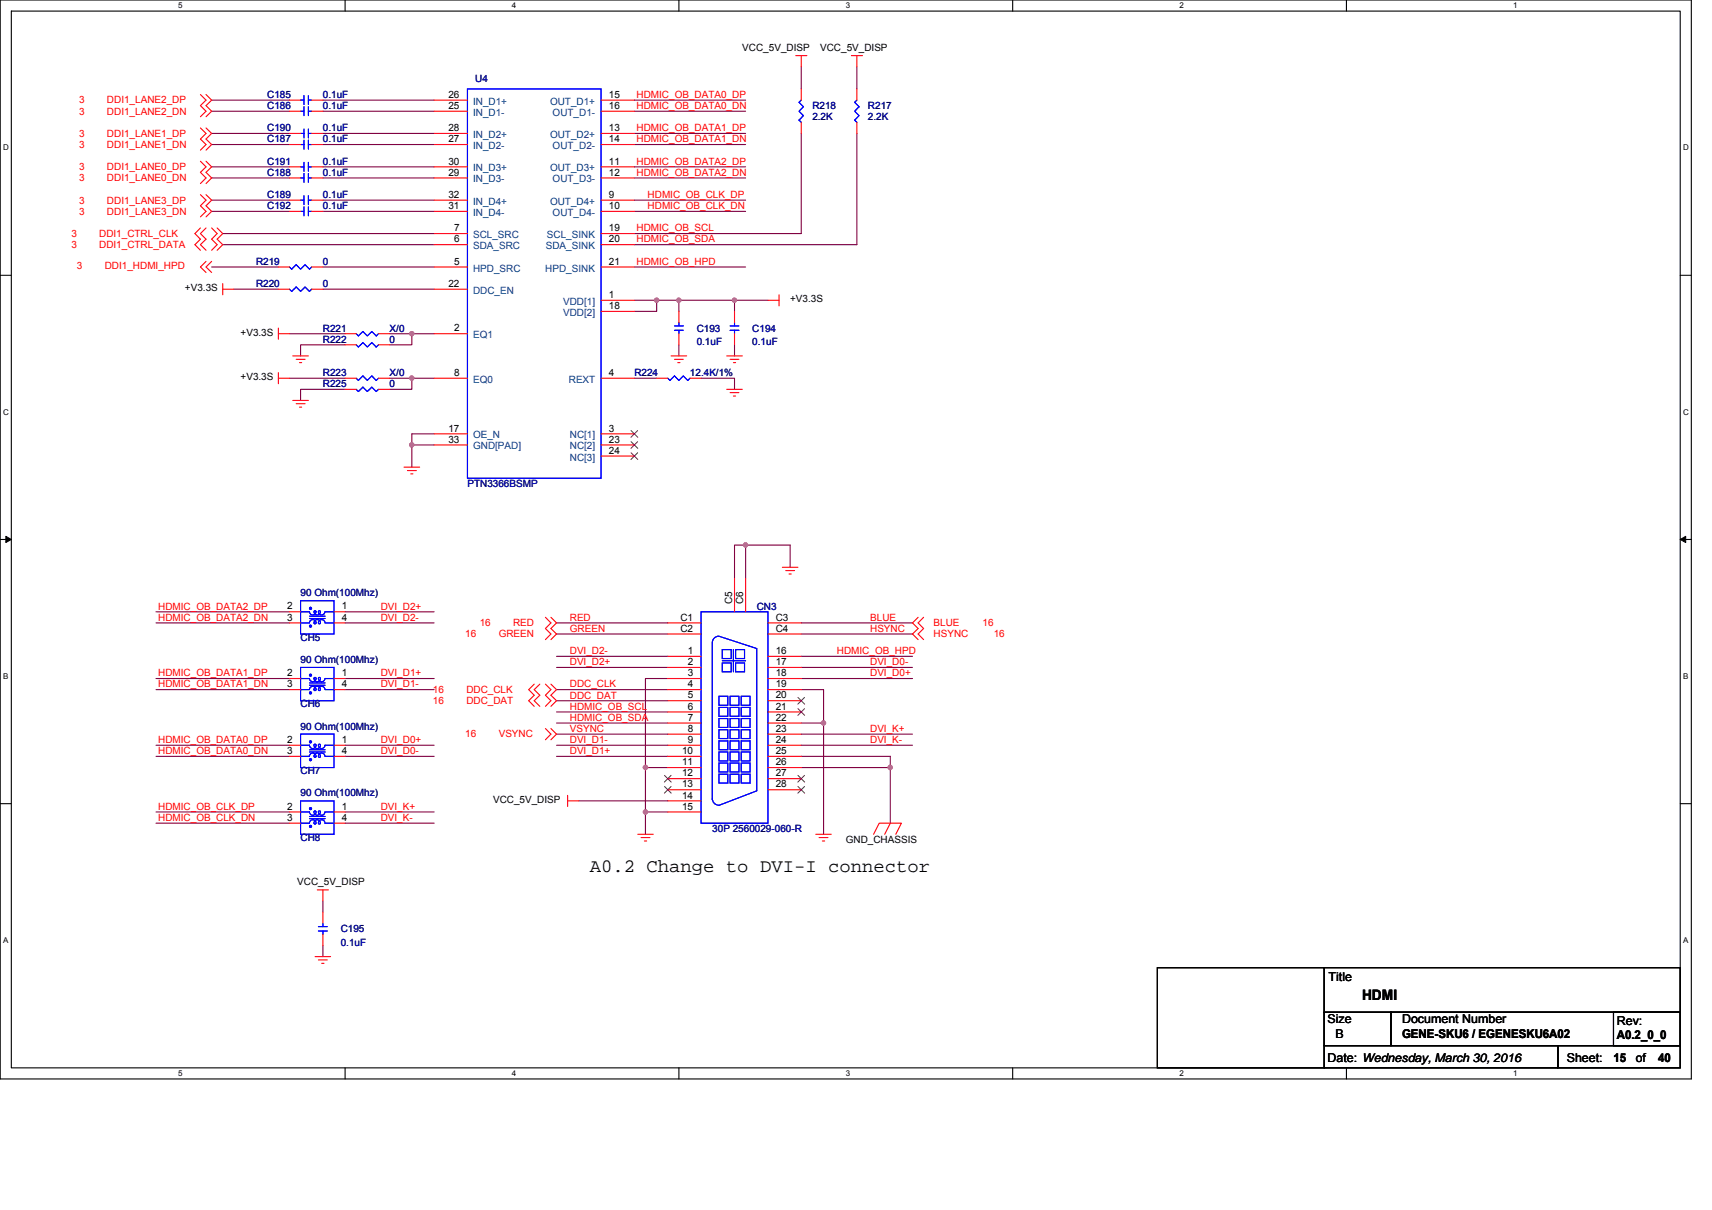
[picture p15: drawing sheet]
<svg xmlns="http://www.w3.org/2000/svg" width="297mm" height="210mm" viewBox="0 0 297 210" stroke-linecap="round" stroke-linejoin="round" font-family="sans-serif">
<defs><g id="words">
<text font-size="3.3" x="102.3" y="151.3">A0.2 Change to DVI-I connector</text>
<text font-size="2.5" x="236.3" y="173.5">HDMI</text>
<g font-size="2.1">
<text x="230.5" y="170.2">Title</text>
<text x="230.3" y="177.6">Size</text>
<text x="243.3" y="177.6">Document Number</text>
<text x="280.5" y="177.9">Rev:</text>
<text x="230.3" y="184.3">Date: Wednesday, March 30, 2016</text>
<text x="231.7" y="180.1">B</text>
<text x="243.3" y="180.1">GENE-SKU6 / EGENESKU6A02</text>
<text x="271.8" y="184.3">Sheet:</text>
<text x="279.9" y="184.4">15</text>
<text x="280.5" y="180.3">A0.2_0_0</text>
<text x="283.8" y="184.3">of</text>
<text x="287.7" y="184.4">40</text>
</g>
<g font-size="1.7">
<text x="128.8" y="8.9">VCC_5V_DISP</text>
<text x="142.3" y="8.9">VCC_5V_DISP</text>
<text x="77.8" y="17">26</text>
<text x="105.6" y="17">15</text>
<text x="77.8" y="18.9">25</text>
<text x="77.8" y="22.8">28</text>
<text x="105.6" y="22.8">13</text>
<text x="105.6" y="18.9">16</text>
<text x="77.8" y="24.7">27</text>
<text x="77.8" y="28.6">30</text>
<text x="105.6" y="28.6">11</text>
<text x="105.6" y="24.7">14</text>
<text x="77.8" y="30.5">29</text>
<text x="77.8" y="34.3">32</text>
<text x="105.6" y="34.3">9</text>
<text x="105.6" y="30.5">12</text>
<text x="77.8" y="36.3">31</text>
<text x="78.8" y="40.1">7</text>
<text x="105.6" y="36.3">10</text>
<text x="105.6" y="40.1">19</text>
<text x="78.8" y="45.9">5</text>
<text x="78.8" y="42.1">6</text>
<text x="105.6" y="45.9">21</text>
<text x="105.6" y="42.1">20</text>
<text x="32.1" y="50.6">+V3.3S</text>
<text x="77.8" y="49.8">22</text>
<text x="105.6" y="51.7">1</text>
<text x="105.6" y="53.6">18</text>
<text x="137.1" y="52.5">+V3.3S</text>
<text x="41.7" y="58.3">+V3.3S</text>
<text x="78.8" y="57.5">2</text>
<text x="78.8" y="65.2">8</text>
<text x="105.6" y="65.2">4</text>
<text x="41.7" y="66">+V3.3S</text>
<text x="77.8" y="74.9">17</text>
<text x="77.8" y="76.8">33</text>
<text x="105.6" y="74.9">3</text>
<text x="105.6" y="76.8">23</text>
<text x="105.6" y="78.7">24</text>
<text x="49.8" y="105.8">2</text>
<text x="49.8" y="107.7">3</text>
<text x="59.3" y="107.7">4</text>
<text x="59.3" y="105.8">1</text>
<text x="118.1" y="107.7">C1</text>
<text x="127" y="104.8" transform="rotate(-90 127 104.8)">C5</text>
<text x="129" y="104.8" transform="rotate(-90 129 104.8)">C6</text>
<text x="134.6" y="107.7">C3</text>
<text x="118.1" y="109.6">C2</text>
<text x="119.3" y="113.5">1</text>
<text x="134.6" y="109.6">C4</text>
<text x="134.6" y="113.5">16</text>
<text x="49.8" y="117.3">2</text>
<text x="49.8" y="119.3">3</text>
<text x="59.3" y="119.3">4</text>
<text x="59.3" y="117.3">1</text>
<text x="119.3" y="115.4">2</text>
<text x="119.3" y="117.3">3</text>
<text x="119.3" y="119.3">4</text>
<text x="134.6" y="115.4">17</text>
<text x="134.6" y="117.3">18</text>
<text x="134.6" y="119.3">19</text>
<text x="119.3" y="121.2">5</text>
<text x="119.3" y="123.1">6</text>
<text x="119.3" y="125.1">7</text>
<text x="134.6" y="121.2">20</text>
<text x="134.6" y="123.1">21</text>
<text x="134.6" y="125.1">22</text>
<text x="49.8" y="128.9">2</text>
<text x="49.8" y="130.9">3</text>
<text x="59.3" y="130.9">4</text>
<text x="59.3" y="128.9">1</text>
<text x="118.3" y="130.9">10</text>
<text x="119.3" y="127">8</text>
<text x="119.3" y="128.9">9</text>
<text x="134.6" y="127">23</text>
<text x="134.6" y="128.9">24</text>
<text x="134.6" y="130.9">25</text>
<text x="118.3" y="132.8">11</text>
<text x="118.3" y="134.7">12</text>
<text x="118.3" y="136.7">13</text>
<text x="134.6" y="132.8">26</text>
<text x="134.6" y="134.7">27</text>
<text x="134.6" y="136.7">28</text>
<text x="49.8" y="140.5">2</text>
<text x="49.8" y="142.5">3</text>
<text x="59.3" y="142.5">4</text>
<text x="59.3" y="140.5">1</text>
<text x="85.6" y="139.4">VCC_5V_DISP</text>
<text x="118.3" y="138.6">14</text>
<text x="118.3" y="140.5">15</text>
<text x="146.7" y="146.3">GND_CHASSIS</text>
<text x="51.6" y="153.6">VCC_5V_DISP</text>
</g>
<g font-size="1.7" fill="#f00">
<text x="13.7" y="17.9">3</text>
<text x="18.6" y="17.9">DDI1_LANE2_DP</text>
<text x="110.4" y="17">HDMIC_OB_DATA0_DP</text>
<text x="13.7" y="23.7">3</text>
<text x="13.7" y="19.9">3</text>
<text x="18.6" y="23.7">DDI1_LANE1_DP</text>
<text x="18.6" y="19.9">DDI1_LANE2_DN</text>
<text x="110.4" y="18.9">HDMIC_OB_DATA0_DN</text>
<text x="110.4" y="22.8">HDMIC_OB_DATA1_DP</text>
<text x="13.7" y="25.7">3</text>
<text x="13.7" y="29.5">3</text>
<text x="18.6" y="25.7">DDI1_LANE1_DN</text>
<text x="18.6" y="29.5">DDI1_LANE0_DP</text>
<text x="110.4" y="24.7">HDMIC_OB_DATA1_DN</text>
<text x="110.4" y="28.6">HDMIC_OB_DATA2_DP</text>
<text x="13.7" y="35.3">3</text>
<text x="13.7" y="31.5">3</text>
<text x="18.6" y="35.3">DDI1_LANE3_DP</text>
<text x="18.6" y="31.5">DDI1_LANE0_DN</text>
<text x="110.4" y="30.5">HDMIC_OB_DATA2_DN</text>
<text x="112.4" y="34.4">HDMIC_OB_CLK_DP</text>
<text x="12.4" y="41.1">3</text>
<text x="13.7" y="37.3">3</text>
<text x="17.2" y="41.1">DDI1_CTRL_CLK</text>
<text x="18.6" y="37.3">DDI1_LANE3_DN</text>
<text x="110.4" y="40.2">HDMIC_OB_SCL</text>
<text x="112.4" y="36.3">HDMIC_OB_CLK_DN</text>
<text x="12.4" y="43.1">3</text>
<text x="13.4" y="46.7">3</text>
<text x="17.2" y="43.1">DDI1_CTRL_DATA</text>
<text x="18.2" y="46.7">DDI1_HDMI_HPD</text>
<text x="110.4" y="42.1">HDMIC_OB_SDA</text>
<text x="110.4" y="46">HDMIC_OB_HPD</text>
<text x="27.4" y="105.8">HDMIC_OB_DATA2_DP</text>
<text x="27.4" y="107.7">HDMIC_OB_DATA2_DN</text>
<text x="66.1" y="105.8">DVI_D2+</text>
<text x="66.1" y="107.7">DVI_D2-</text>
<text x="98.9" y="107.7">RED</text>
<text x="151" y="107.7">BLUE</text>
<text x="80.7" y="110.6">16</text>
<text x="83.2" y="108.7">16</text>
<text x="86.5" y="110.6">GREEN</text>
<text x="89" y="108.7">RED</text>
<text x="98.9" y="113.5">DVI_D2-</text>
<text x="98.9" y="109.6">GREEN</text>
<text x="145.2" y="113.5">HDMIC_OB_HPD</text>
<text x="151" y="109.6">HSYNC</text>
<text x="162" y="108.7">BLUE</text>
<text x="162" y="110.6">HSYNC</text>
<text x="170.5" y="108.7">16</text>
<text x="172.4" y="110.6">16</text>
<text x="27.4" y="117.4">HDMIC_OB_DATA1_DP</text>
<text x="27.4" y="119.3">HDMIC_OB_DATA1_DN</text>
<text x="66.1" y="117.4">DVI_D1+</text>
<text x="66.1" y="119.3">DVI_D1-</text>
<text x="98.9" y="115.4">DVI_D2+</text>
<text x="98.9" y="119.3">DDC_CLK</text>
<text x="151" y="115.4">DVI_D0-</text>
<text x="151" y="117.4">DVI_D0+</text>
<text x="75.1" y="120.3">16</text>
<text x="75.1" y="122.2">16</text>
<text x="80.9" y="120.3">DDC_CLK</text>
<text x="80.9" y="122.2">DDC_DAT</text>
<text x="98.9" y="123.2">HDMIC_OB_SCL</text>
<text x="98.9" y="125.1">HDMIC_OB_SDA</text>
<text x="98.9" y="121.2">DDC_DAT</text>
<text x="27.4" y="128.9">HDMIC_OB_DATA0_DP</text>
<text x="27.4" y="130.9">HDMIC_OB_DATA0_DN</text>
<text x="66.1" y="128.9">DVI_D0+</text>
<text x="66.1" y="130.9">DVI_D0-</text>
<text x="80.7" y="128">16</text>
<text x="86.5" y="128">VSYNC</text>
<text x="98.9" y="128.9">DVI_D1-</text>
<text x="98.9" y="130.9">DVI_D1+</text>
<text x="98.9" y="127">VSYNC</text>
<text x="151" y="127">DVI_K+</text>
<text x="151" y="128.9">DVI_K-</text>
<text x="27.4" y="140.5">HDMIC_OB_CLK_DP</text>
<text x="27.4" y="142.5">HDMIC_OB_CLK_DN</text>
<text x="66.1" y="140.5">DVI_K+</text>
<text x="66.1" y="142.5">DVI_K-</text>
</g>
<g font-size="1.7" fill="#000080">
<text x="46.4" y="17">C185</text>
<text x="56" y="17">0.1uF</text>
<text x="82.5" y="14.3">U4</text>
<text x="46.4" y="22.8">C190</text>
<text x="46.4" y="18.9">C186</text>
<text x="56" y="22.8">0.1uF</text>
<text x="56" y="18.9">0.1uF</text>
<text x="140.9" y="18.9">R218</text>
<text x="140.9" y="20.8">2.2K</text>
<text x="150.6" y="18.9">R217</text>
<text x="150.6" y="20.8">2.2K</text>
<text x="46.4" y="28.6">C191</text>
<text x="46.4" y="24.7">C187</text>
<text x="56" y="28.6">0.1uF</text>
<text x="56" y="24.7">0.1uF</text>
<text x="46.4" y="30.5">C188</text>
<text x="46.4" y="34.4">C189</text>
<text x="56" y="30.5">0.1uF</text>
<text x="56" y="34.4">0.1uF</text>
<text x="46.4" y="36.3">C192</text>
<text x="56" y="36.3">0.1uF</text>
<text x="44.4" y="45.9">R219</text>
<text x="56" y="45.9">0</text>
<text x="44.4" y="49.8">R220</text>
<text x="56" y="49.8">0</text>
<text x="56" y="57.5">R221</text>
<text x="56" y="59.5">R222</text>
<text x="67.6" y="57.5">X/0</text>
<text x="67.6" y="59.5">0</text>
<text x="120.9" y="57.5">C193</text>
<text x="120.9" y="59.8">0.1uF</text>
<text x="130.5" y="57.5">C194</text>
<text x="130.5" y="59.8">0.1uF</text>
<text x="56" y="65.2">R223</text>
<text x="67.6" y="65.2">X/0</text>
<text x="110.1" y="65.2">R224</text>
<text x="119.7" y="65.2">12.4K/1%</text>
<text x="56" y="67.2">R225</text>
<text x="67.6" y="67.2">0</text>
<text x="81.1" y="84.5">PTN3366BSMP</text>
<text x="52.2" y="103.5">90 Ohm(100Mhz)</text>
<text x="131.3" y="105.8">CN3</text>
<text x="52.2" y="111.2">CH5</text>
<text x="52.2" y="115">90 Ohm(100Mhz)</text>
<text x="52.2" y="122.8">CH6</text>
<text x="52.2" y="126.6">90 Ohm(100Mhz)</text>
<text x="52.2" y="134.3">CH7</text>
<text x="52.2" y="138.2">90 Ohm(100Mhz)</text>
<text x="52.2" y="145.9">CH8</text>
<text x="123.6" y="144.4">30P 2560029-060-R</text>
<text x="59.1" y="161.8">C195</text>
<text x="59.1" y="164.1">0.1uF</text>
</g>
<g font-size="1.7" fill="#004080">
<text x="82.1" y="20.1">IN_D1-</text>
<text x="82.1" y="18.2">IN_D1+</text>
<text x="82.1" y="23.9">IN_D2+</text>
<text x="95.4" y="23.9">OUT_D2+</text>
<text x="95.4" y="18.2">OUT_D1+</text>
<text x="95.9" y="20.1">OUT_D1-</text>
<text x="82.1" y="25.9">IN_D2-</text>
<text x="82.1" y="29.7">IN_D3+</text>
<text x="95.4" y="29.7">OUT_D3+</text>
<text x="95.9" y="25.9">OUT_D2-</text>
<text x="82.1" y="31.7">IN_D3-</text>
<text x="82.1" y="35.5">IN_D4+</text>
<text x="95.4" y="35.5">OUT_D4+</text>
<text x="95.9" y="31.7">OUT_D3-</text>
<text x="82.1" y="41.3">SCL_SRC</text>
<text x="82.1" y="37.5">IN_D4-</text>
<text x="94.9" y="41.3">SCL_SINK</text>
<text x="95.9" y="37.5">OUT_D4-</text>
<text x="82.1" y="47.1">HPD_SRC</text>
<text x="82.1" y="43.2">SDA_SRC</text>
<text x="94.6" y="47.1">HPD_SINK</text>
<text x="94.7" y="43.2">SDA_SINK</text>
<text x="82.1" y="51">DDC_EN</text>
<text x="97.7" y="52.9">VDD[1]</text>
<text x="82.1" y="58.7">EQ1</text>
<text x="97.7" y="54.8">VDD[2]</text>
<text x="82.1" y="66.4">EQ0</text>
<text x="98.7" y="66.4">REXT</text>
<text x="82.1" y="76.1">OE_N</text>
<text x="82.1" y="78">GND[PAD]</text>
<text x="98.9" y="76.1">NC[1]</text>
<text x="98.9" y="78">NC[2]</text>
<text x="98.9" y="79.9">NC[3]</text>
</g>
<g font-size="1.4">
<text x="30.9" y="1.5">5</text>
<text x="88.8" y="1.5">4</text>
<text x="146.7" y="1.5">3</text>
<text x="204.7" y="1.5">2</text>
<text x="262.6" y="1.5">1</text>
<text x=".5" y="26.1">D</text>
<text x="292" y="26.1">D</text>
<text x=".5" y="71.9">C</text>
<text x="292" y="71.9">C</text>
<text x=".5" y="117.8">B</text>
<text x="292" y="117.8">B</text>
<text x=".5" y="163.6">A</text>
<text x="292" y="163.6">A</text>
<text x="30.9" y="186.8">5</text>
<text x="88.8" y="186.8">4</text>
<text x="146.7" y="186.8">3</text>
<text x="204.7" y="186.8">2</text>
<text x="262.6" y="186.8">1</text>
</g>
</g></defs>
<path d="M0 0h293.5v187.2h-293.5zM2 1.9h289.5v183.4h-289.5z" fill="none" stroke="#000" stroke-width=".19"/>
<g fill="#fff">
<path d="M30.9 .2h.8v1.6h-.8z"/>
<path d="M30.9 185.5h.8v1.6h-.8z"/>
</g>
<path d="M59.9 0v1.9M59.9 185.3v1.9" fill="none" stroke="#000" stroke-width=".19"/>
<g fill="#fff">
<path d="M88.8 .2h.8v1.6h-.8z"/>
<path d="M88.8 185.5h.8v1.6h-.8z"/>
</g>
<path d="M117.8 0v1.9M117.8 185.3v1.9" fill="none" stroke="#000" stroke-width=".19"/>
<g fill="#fff">
<path d="M146.7 .2h.8v1.6h-.8z"/>
<path d="M146.7 185.5h.8v1.6h-.8z"/>
</g>
<path d="M175.7 0v1.9M175.7 185.3v1.9" fill="none" stroke="#000" stroke-width=".19"/>
<g fill="#fff">
<path d="M204.7 .2h.7v1.6h-.7z"/>
<path d="M204.7 185.5h.7v1.6h-.7z"/>
</g>
<path d="M233.6 0v1.9M233.6 185.3v1.9" fill="none" stroke="#000" stroke-width=".19"/>
<g fill="#fff">
<path d="M262.6 .2h.7v1.6h-.7z"/>
<path d="M262.6 185.5h.7v1.6h-.7z"/>
<path d="M.5 24.8h1v1.6h-1z"/>
<path d="M292 24.8h1v1.6h-1z"/>
<path d="M.5 70.7h1v1.5h-1z"/>
<path d="M292 70.7h1v1.5h-1z"/>
</g>
<path d="M0 47.8h2M291.5 47.8h2" fill="none" stroke="#000" stroke-width=".19"/>
<g fill="#fff">
<path d="M.5 116.5h.9v1.6h-.9z"/>
<path d="M292 116.5h.9v1.6h-.9z"/>
</g>
<path d="M0 93.6h2M291.5 93.6h2" fill="none" stroke="#000" stroke-width=".19"/>
<path d="M1 93.1l1 .5-1 .5zM291.5 93.6l1-.5v1z" fill="#000" stroke="#000" stroke-width=".17"/>
<g fill="#fff">
<path d="M.5 162.4h.9v1.5h-.9z"/>
<path d="M292 162.4h.9v1.5h-.9z"/>
</g>
<path d="M0 139.5h2M291.5 139.5h2M200.8 167.9h29v17.4h-29zM229.8 175.7h11.5v5.8h-11.5zM229.8 167.9h61.7v7.8h-61.7zM241.3 175.7h50.2v5.8h-50.2zM279.9 175.7h11.6v5.8h-11.6zM229.8 181.5h40.5v3.8h-40.5zM270.3 181.5h21.2v3.8h-21.2z" fill="none" stroke="#000" stroke-width=".19"/>
<g fill="none" stroke="#800040" stroke-width=".19">
<path d="M36.7 17.4h13.5M36.7 19.3h13.5M56 17.4h19.3M56 19.3h19.3M110.1 19.3h19.3M110.1 17.4h19.3M139 11.6v3.8M148.7 11.6v3.8M36.7 34.7h13.5M36.7 36.7h13.5M36.7 23.2h13.5M36.7 25.1h13.5"/>
<path d="M36.7 29h13.5M36.7 30.9h13.5M56 36.7h19.3M56 34.7h19.3M56 29h19.3M56 30.9h19.3M56 23.2h19.3M56 25.1h19.3M110.1 34.7h19.3M110.1 36.7h19.3M110.1 23.2h19.3M110.1 25.1h19.3"/>
<path d="M110.1 29h19.3M110.1 30.9h19.3M139 23.2v17.3h-28.9M148.7 23.2v19.3h-38.6M36.7 46.3h11.6M38.6 40.5h36.7M38.6 42.5h36.7M40.6 50.2h7.7M50.2 57.9h9.7M56 50.2h19.3M56 46.3h19.3M59.9 59.8h-7.7v2"/>
<path d="M67.6 57.9h3.9M71.5 57.9v1.9h-3.9M71.5 57.9h3.8M110.1 46.3h19.3M110.1 52.1h3.8M113.9 52.1v1.9h-3.8M113.9 52.1h13.5M117.8 59.8v2M117.8 52.1v1.9M127.4 52.1h5.8M127.4 52.1v1.9M127.4 59.8v2"/>
<path d="M50.2 65.6h9.7M59.9 67.6h-7.7v1.9M67.6 65.6h3.9M71.5 65.6h3.8M71.5 65.6v2h-3.9M71.5 77.2h3.8M71.5 77.2v3.9M75.3 75.3h-3.8v1.9M110.1 65.6h3.8M121.6 65.6h5.8v2M129.4 94.6h7.7v3.8M129.4 94.6h-2v5.8"/>
<path d="M129.4 94.6v5.8M27.1 117.8h23.1M27.1 119.7h23.1M27.1 106.2h23.1M27.1 108.1h23.1M59.9 106.2h15.4M59.9 108.1h15.4M59.9 117.8h15.4M59.9 119.7h15.4M96.6 113.9h19.3M96.6 115.8h19.3M96.6 108.1h19.3"/>
<path d="M96.6 110h19.3M96.6 119.7h19.3M115.9 117.8h-3.9v15.4h3.9M139 115.8h19.3M139 117.8h19.3M139 113.9h19.3M139 108.1h19.3M139 110h19.3M139 119.7h3.9v5.8M27.1 129.3h23.1M27.1 131.3h23.1M59.9 129.3h15.4"/>
<path d="M59.9 131.3h15.4M96.6 129.3h19.3M96.6 131.3h19.3M96.6 123.5h19.3M96.6 125.5h19.3M96.6 127.4h19.3M96.6 121.6h19.3M100.4 139h15.5M112 133.2v7.7M139 127.4h19.3M139 129.3h19.3M139 131.3h15.5v1.9"/>
<path d="M139 133.2h15.5M139 125.5h3.9M142.9 125.5v19.3M154.5 133.2v9.7M27.1 140.9h23.1M27.1 142.9h23.1M56 156.4v1.9M59.9 140.9h15.4M59.9 142.9h15.4M112 140.9v3.9M112 140.9h3.9M56 164.1v1.9"/>
</g>
<g fill="#f0f" stroke="#f0f" stroke-width=".19">
<circle cx="71.4" cy="77.2" r=".38"/>
<circle cx="113.9" cy="52.1" r=".38"/>
<circle cx="127.4" cy="52.1" r=".38"/>
<circle cx="117.8" cy="52.1" r=".38"/>
<circle cx="71.4" cy="57.9" r=".38"/>
<circle cx="71.4" cy="65.6" r=".38"/>
<circle cx="142.9" cy="125.5" r=".38"/>
<circle cx="112" cy="140.9" r=".38"/>
<circle cx="112" cy="133.2" r=".38"/>
<circle cx="129.3" cy="94.6" r=".38"/>
<circle cx="154.5" cy="133.2" r=".38"/>
</g>
<g fill="none" stroke="#f00" stroke-width=".19">
<path d="M34.8 16.4l.9 1-.9 .9 .9 1-.9 1M35.7 16.4l1 1-1 .9 1 1-1 1M50.2 17.4h2M50.2 19.3h2M54.1 17.4h1.9M54.1 19.3h1.9M75.3 19.3h5.8M75.3 17.4h5.8M104.3 17.4h5.8M104.3 19.3h5.8M138.1 9.7h1.9M139 9.7v1.9"/>
<path d="M139 15.4v2M147.7 9.7h1.9M148.7 9.7v1.9M148.7 15.4v2M34.8 39.6l-1 .9 1 1-1 1 1 .9M34.8 22.2l.9 1-.9 .9 .9 1-.9 1M34.8 33.8l.9 .9-.9 1 .9 1-.9 .9M34.8 28l.9 1-.9 .9 .9 1-.9 1M35.7 39.6l-.9 .9 .9 1-.9 1 .9 .9M35.7 22.2l1 1-1 .9 1 1-1 1M35.7 33.8l1 .9-1 1 1 1-1 .9M35.7 28l1 1-1 .9 1 1-1 1"/>
<path d="M36.7 39.6l1 .9-1 1 1 1-1 .9M37.7 39.6l.9 .9-.9 1 .9 1-.9 .9M50.2 29h2M50.2 23.2h2M50.2 36.7h2M50.2 30.9h2M50.2 34.7h2M50.2 25.1h2M54.1 29h1.9M54.1 23.2h1.9M54.1 36.7h1.9M54.1 30.9h1.9"/>
<path d="M54.1 34.7h1.9M54.1 25.1h1.9M75.3 25.1h5.8M75.3 23.2h5.8M75.3 30.9h5.8M75.3 29h5.8M75.3 36.7h5.8M75.3 34.7h5.8M104.3 34.7h5.8M104.3 36.7h5.8M104.3 29h5.8M104.3 30.9h5.8"/>
<path d="M104.3 23.2h5.8M104.3 25.1h5.8M139 21.2v2M148.7 21.2v2M35.7 45.4l-.9 .9 .9 1M36.7 45.4l-1 .9 1 1M38.6 50.2h2M38.6 49.2v2M48.3 57.9h1.9M48.3 56.9v2M48.3 46.3h1.9M48.3 50.2h1.9"/>
<path d="M54.1 46.3h1.9M54.1 50.2h1.9M59.9 57.9h1.9M59.9 59.8h1.9M65.7 57.9h1.9M65.7 59.8h1.9M75.3 57.9h5.8M75.3 46.3h5.8M75.3 42.5h5.8M75.3 40.5h5.8M75.3 50.2h5.8M104.3 52.1h5.8"/>
<path d="M104.3 54h5.8M104.3 40.5h5.8M104.3 42.5h5.8M104.3 46.3h5.8M117.8 54v2M117.8 57.9v1.9M127.4 54v2M127.4 57.9v1.9M133.2 52.1h2M135.2 51.2v1.9M48.3 65.6h1.9M48.3 64.7v1.9"/>
<path d="M50.8 61.8h2.7M50.8 69.5h2.7M51.4 62.4h1.5M51.4 70.1h1.5M52 62.9h.3M52 70.7h.3M59.9 65.6h1.9M59.9 67.6h1.9M65.7 65.6h1.9M65.7 67.6h1.9M75.3 65.6h5.8M75.3 75.3h5.8"/>
<path d="M75.3 77.2h5.8M104.3 75.3h5.8M104.3 77.2h5.8M104.3 79.1h5.8M104.3 65.6h5.8M113.9 65.6h2M116.4 61.8h2.7M117 62.4h1.6M117.6 62.9h.4M119.7 65.6h1.9M126.1 61.8h2.7M126.1 67.6h2.7"/>
<path d="M126.7 62.4h1.5M126.7 68.1h1.5M127.3 62.9h.3M127.3 68.7h.3M70.1 81.1h2.7M70.7 81.7h1.5M71.3 82.2h.3M135.7 98.4h2.7M136.3 99h1.6M136.9 99.6h.4M50.2 117.8h2M50.2 119.7h2"/>
<path d="M50.2 106.2h2M50.2 108.1h2M58 119.7h1.9M58 117.8h1.9M58 108.1h1.9M58 106.2h1.9M92.7 118.7l-1 1 1 .9-1 1 1 1M93.7 118.7l-1 1 1 .9-1 1 1 1M94.6 107.1l1 1-1 1 1 .9-1 1M94.6 118.7l1 1-1 .9 1 1-1 1M95.6 107.1l1 1-1 1 1 .9-1 1M95.6 118.7l1 1-1 .9 1 1-1 1"/>
<path d="M115.9 113.9h5.7M115.9 115.8h5.7M115.9 117.8h5.7M115.9 119.7h5.7M115.9 108.1h5.7M115.9 110h5.7M127.4 100.4v5.8M129.4 100.4v5.8M133.2 108.1h5.8M133.2 110h5.8M133.2 113.9h5.8M133.2 115.8h5.8"/>
<path d="M133.2 117.8h5.8M133.2 119.7h5.8M159.3 107.1l-1 1 1 1-1 .9 1 1M160.2 107.1l-.9 1 .9 1-.9 .9 .9 1M50.2 129.3h2M50.2 131.3h2M58 131.3h1.9M58 129.3h1.9M94.6 126.4l1 1-1 1M95.6 126.4l1 1-1 1M98.5 139h1.9M98.5 138v2"/>
<path d="M115.9 121.6h5.7M115.9 123.5h5.7M115.9 125.5h5.7M115.9 127.4h5.7M115.9 129.3h5.7M115.9 131.3h5.7M115.9 133.2h5.7M115.9 135.1h5.7M115.9 137.1h5.7M115.9 139h5.7M133.2 121.6h5.8M133.2 123.5h5.8"/>
<path d="M133.2 125.5h5.8M133.2 127.4h5.8M133.2 129.3h5.8M133.2 131.3h5.8M133.2 133.2h5.8M133.2 135.1h5.8M133.2 137.1h5.8M50.2 140.9h2M50.2 142.9h2M55.1 154.4h1.9M56 154.4v2M56 158.3v1.9"/>
<path d="M58 142.9h1.9M58 140.9h1.9M110.7 144.8h2.6M111.2 145.4h1.6M111.8 145.9h.4M115.9 140.9h5.7M141.5 144.8h2.7M142.1 145.4h1.6M142.7 145.9h.4M151.6 144.8l.9-1.9h3.9l-1 1.9M154.5 142.9l-1 1.9M54.7 166h2.7"/>
<path d="M55.2 166.6h1.6M55.8 167.2h.4M56 162.2v1.9"/>
</g>
<g fill="none" stroke="#00f" stroke-width=".19">
<path d="M52.2 17.4h.5M52.2 19.3h.5M52.7 16.6v1.5M52.7 18.5v1.6M53.5 17.4h.6M53.5 19.3h.6M53.5 16.6v1.5M53.5 18.5v1.6M81.1 15.4h23.2v67.6h-23.2zM139 17.4l-.4 .4 .8 .7-.8 .8 .8 .8-.8 .7 .4 .4M148.7 17.4l-.4 .4 .8 .7-.8 .8 .8 .8-.8 .7 .4 .4M52.2 29h.5"/>
<path d="M52.2 23.2h.5M52.2 36.7h.5M52.2 30.9h.5M52.2 34.7h.5M52.2 25.1h.5M52.7 28.2v1.5M52.7 22.4v1.5M52.7 35.9v1.5M52.7 30.1v1.5M52.7 34v1.5M52.7 24.3v1.6M53.5 29h.6"/>
<path d="M53.5 23.2h.6M53.5 36.7h.6M53.5 30.9h.6M53.5 34.7h.6M53.5 25.1h.6M53.5 28.2v1.5M53.5 22.4v1.5M53.5 35.9v1.5M53.5 30.1v1.5M53.5 34v1.5M53.5 24.3v1.6M54.1 46.3l-.4 .4-.8-.8-.7 .8-.8-.8-.8 .8-.4-.4"/>
<path d="M54.1 50.2l-.4 .4-.8-.8-.7 .8-.8-.8-.8 .8-.4-.4M65.7 57.9l-.4 .4-.8-.8-.8 .8-.7-.8-.8 .8-.4-.4M65.7 59.8l-.4 .4-.8-.7-.8 .7-.7-.7-.8 .7-.4-.4M117 57.3h1.6M117 56.6h1.6M117.8 57.3v.6M117.8 56v.6M126.7 57.3h1.5M126.7 56.6h1.5M127.4 57.3v.6M127.4 56v.6M65.7 65.6l-.4 .4-.8-.8-.8 .8-.7-.8-.8 .8-.4-.4"/>
<path d="M65.7 67.6l-.4 .3-.8-.7-.8 .7-.7-.7-.8 .7-.4-.3M119.7 65.6l-.4 .4-.7-.8-.8 .8-.8-.8-.8 .8-.3-.4M52.2 115.8h5.8v5.8h-5.8zM52.2 104.2h5.8v5.8h-5.8zM52.2 119.7h1.5a.55 .55 0 0 1 .6-.6 .55 .55 0 0 1 .5 .7h-.3a.53 .53 0 0 1 .5-.7 .53 .53 0 0 1 .5 .7h-.2a.56 .56 0 0 1 .5-.7 .56 .56 0 0 1 .6 .6h1.6M52.2 117.8h1.5M52.2 108.1h1.5a.55 .55 0 0 1 .6-.6 .55 .55 0 0 1 .5 .7h-.3a.53 .53 0 0 1 .5-.7 .53 .53 0 0 1 .5 .7h-.2a.56 .56 0 0 1 .5-.7 .56 .56 0 0 1 .6 .6h1.6M52.2 106.2h1.5M53.7 117.7a.55 .55 0 0 0 .6 .6 .55 .55 0 0 0 .5-.7h-.3a.54 .54 0 0 0 .5 .7 .54 .54 0 0 0 .5-.7h-.2a.56 .56 0 0 0 .5 .7 .56 .56 0 0 0 .6-.6M53.7 118.5h2.7M53.7 118.9h2.7M53.7 106.2a.55 .55 0 0 0 .6 .5 .55 .55 0 0 0 .5-.7h-.3a.54 .54 0 0 0 .5 .7 .54 .54 0 0 0 .5-.7h-.2a.56 .56 0 0 0 .5 .7 .56 .56 0 0 0 .6-.5"/>
<path d="M53.7 106.9h2.7M53.7 107.3h2.7M56.4 117.8h1.6M56.4 106.2h1.6M121.6 106.2h11.6v36.7h-11.6zM124.7 110.4a1.12 1.12 0 0 0-1.1 1.2v27.2M124.7 110.4l6.6 2.1v24.7l-6.6 2.6M125.3 114.7h4.1M125.3 112.7h1.6v1.6h-1.6zM125.3 115h1.6v1.6h-1.6zM127.3 112.7v3.9M127.6 112.7h1.6v1.6h-1.6z"/>
<path d="M127.6 115h1.6v1.6h-1.6zM52.2 127.4h5.8v5.8h-5.8zM52.2 139h5.8v5.8h-5.8zM52.2 131.3h1.5M52.2 129.3h1.5M53.7 129.3a.56 .56 0 0 0 .6 .6 .56 .56 0 0 0 .5-.7h-.3a.54 .54 0 0 0 .5 .7 .54 .54 0 0 0 .5-.7h-.2a.56 .56 0 0 0 .5 .7 .56 .56 0 0 0 .6-.6M53.7 130.1h2.7M53.7 130.5h2.7M53.7 131.2a.55 .55 0 0 1 .6-.5 .55 .55 0 0 1 .5 .7h-.3a.54 .54 0 0 1 .5-.7 .54 .54 0 0 1 .5 .7h-.2a.56 .56 0 0 1 .4-.8 .56 .56 0 0 1 .7 .6M56.4 129.3h1.6M56.4 131.3h1.6M123.6 138.6a1.15 1.15 0 0 0 1.1 1.1"/>
<path d="M124.7 130.5h1.6v1.5h-1.6zM124.7 128.6h1.6v1.5h-1.6zM124.7 126.6h1.6v1.6h-1.6zM124.7 124.7h1.6v1.5h-1.6zM124.7 122.8h1.6v1.5h-1.6zM124.7 120.8h1.6v1.6h-1.6zM124.7 134.3h1.6v1.6h-1.6zM124.7 132.4h1.6v1.6h-1.6zM126.7 128.6h1.5v1.5h-1.5zM126.7 122.8h1.5v1.5h-1.5zM126.7 120.8h1.5v1.6h-1.5zM126.7 132.4h1.5v1.6h-1.5z"/>
<path d="M126.7 134.3h1.5v1.6h-1.5zM126.7 124.7h1.5v1.5h-1.5zM126.7 126.6h1.5v1.6h-1.5zM126.7 130.5h1.5v1.5h-1.5zM128.6 134.3h1.6v1.6h-1.6zM128.6 124.7h1.6v1.5h-1.6zM128.6 122.8h1.6v1.5h-1.6zM128.6 130.5h1.6v1.5h-1.6zM128.6 120.8h1.6v1.6h-1.6zM128.6 128.6h1.6v1.5h-1.6zM128.6 126.6h1.6v1.6h-1.6zM128.6 132.4h1.6v1.6h-1.6z"/>
<path d="M52.2 140.9h1.5a.55 .55 0 0 0 .6 .6 .55 .55 0 0 0 .5-.7h-.3a.53 .53 0 0 0 .5 .7 .53 .53 0 0 0 .5-.7h-.2a.56 .56 0 0 0 .5 .7 .56 .56 0 0 0 .6-.6h1.6M52.2 142.9h1.5a.55 .55 0 0 1 .6-.6 .55 .55 0 0 1 .5 .7h-.3a.53 .53 0 0 1 .5-.7 .53 .53 0 0 1 .5 .7h-.2a.56 .56 0 0 1 .5-.7 .56 .56 0 0 1 .6 .5l1.6 .1M53.7 141.7h2.7M53.7 142.1h2.7M55.2 161.6h1.6M55.2 160.8h1.6M56 161.6v.6M56 160.2v.6"/>
</g>
<g fill="#00f" stroke="#00f" stroke-width=".19">
<path d="M53.7 128.6h.3v.3h-.3z" fill-rule="evenodd"/>
<path d="M53.7 131.7h.3v.3h-.3z" fill-rule="evenodd"/>
<path d="M53.7 128.6h.3v.3h-.3z" fill-rule="evenodd"/>
<path d="M53.7 131.7h.3v.3h-.3z" fill-rule="evenodd"/>
<path d="M53.7 117h.3v.3h-.3z" fill-rule="evenodd"/>
<path d="M53.7 120.1h.3v.3h-.3z" fill-rule="evenodd"/>
<path d="M53.7 117h.3v.3h-.3z" fill-rule="evenodd"/>
<path d="M53.7 120.1h.3v.3h-.3z" fill-rule="evenodd"/>
<path d="M53.7 105.4h.3v.3h-.3z" fill-rule="evenodd"/>
<path d="M53.7 108.5h.3v.3h-.3z" fill-rule="evenodd"/>
<path d="M53.7 105.4h.3v.3h-.3z" fill-rule="evenodd"/>
<path d="M53.7 108.5h.3v.3h-.3z" fill-rule="evenodd"/>
<path d="M53.7 140.2h.3v.2h-.3z" fill-rule="evenodd"/>
<path d="M53.7 143.3h.3v.2h-.3z" fill-rule="evenodd"/>
<path d="M53.7 140.2h.3v.2h-.3z" fill-rule="evenodd"/>
<path d="M53.7 143.3h.3v.2h-.3z" fill-rule="evenodd"/>
</g>
<g fill="none" stroke="#804000" stroke-width=".17">
<path d="M109.5 74.7l1.2 1.2M109.5 76.6l1.2 1.2M109.5 78.6l1.2 1.1M110.6 74.7l-1.1 1.2M110.6 76.6l-1.1 1.2M110.6 78.6l-1.1 1.1M115.3 134.6l1.2 1.1M115.3 136.5l1.2 1.1M116.4 134.6l-1.1 1.1M116.4 136.5l-1.1 1.1M138.4 121l1.2 1.2M138.4 123l1.2 1.1"/>
<path d="M138.4 134.6l1.2 1.1M138.4 136.5l1.2 1.1M139.6 121l-1.2 1.2M139.6 123l-1.2 1.1M139.6 134.6l-1.2 1.1M139.6 136.5l-1.2 1.1"/>
</g>
<use href="#words"/>
</svg>
